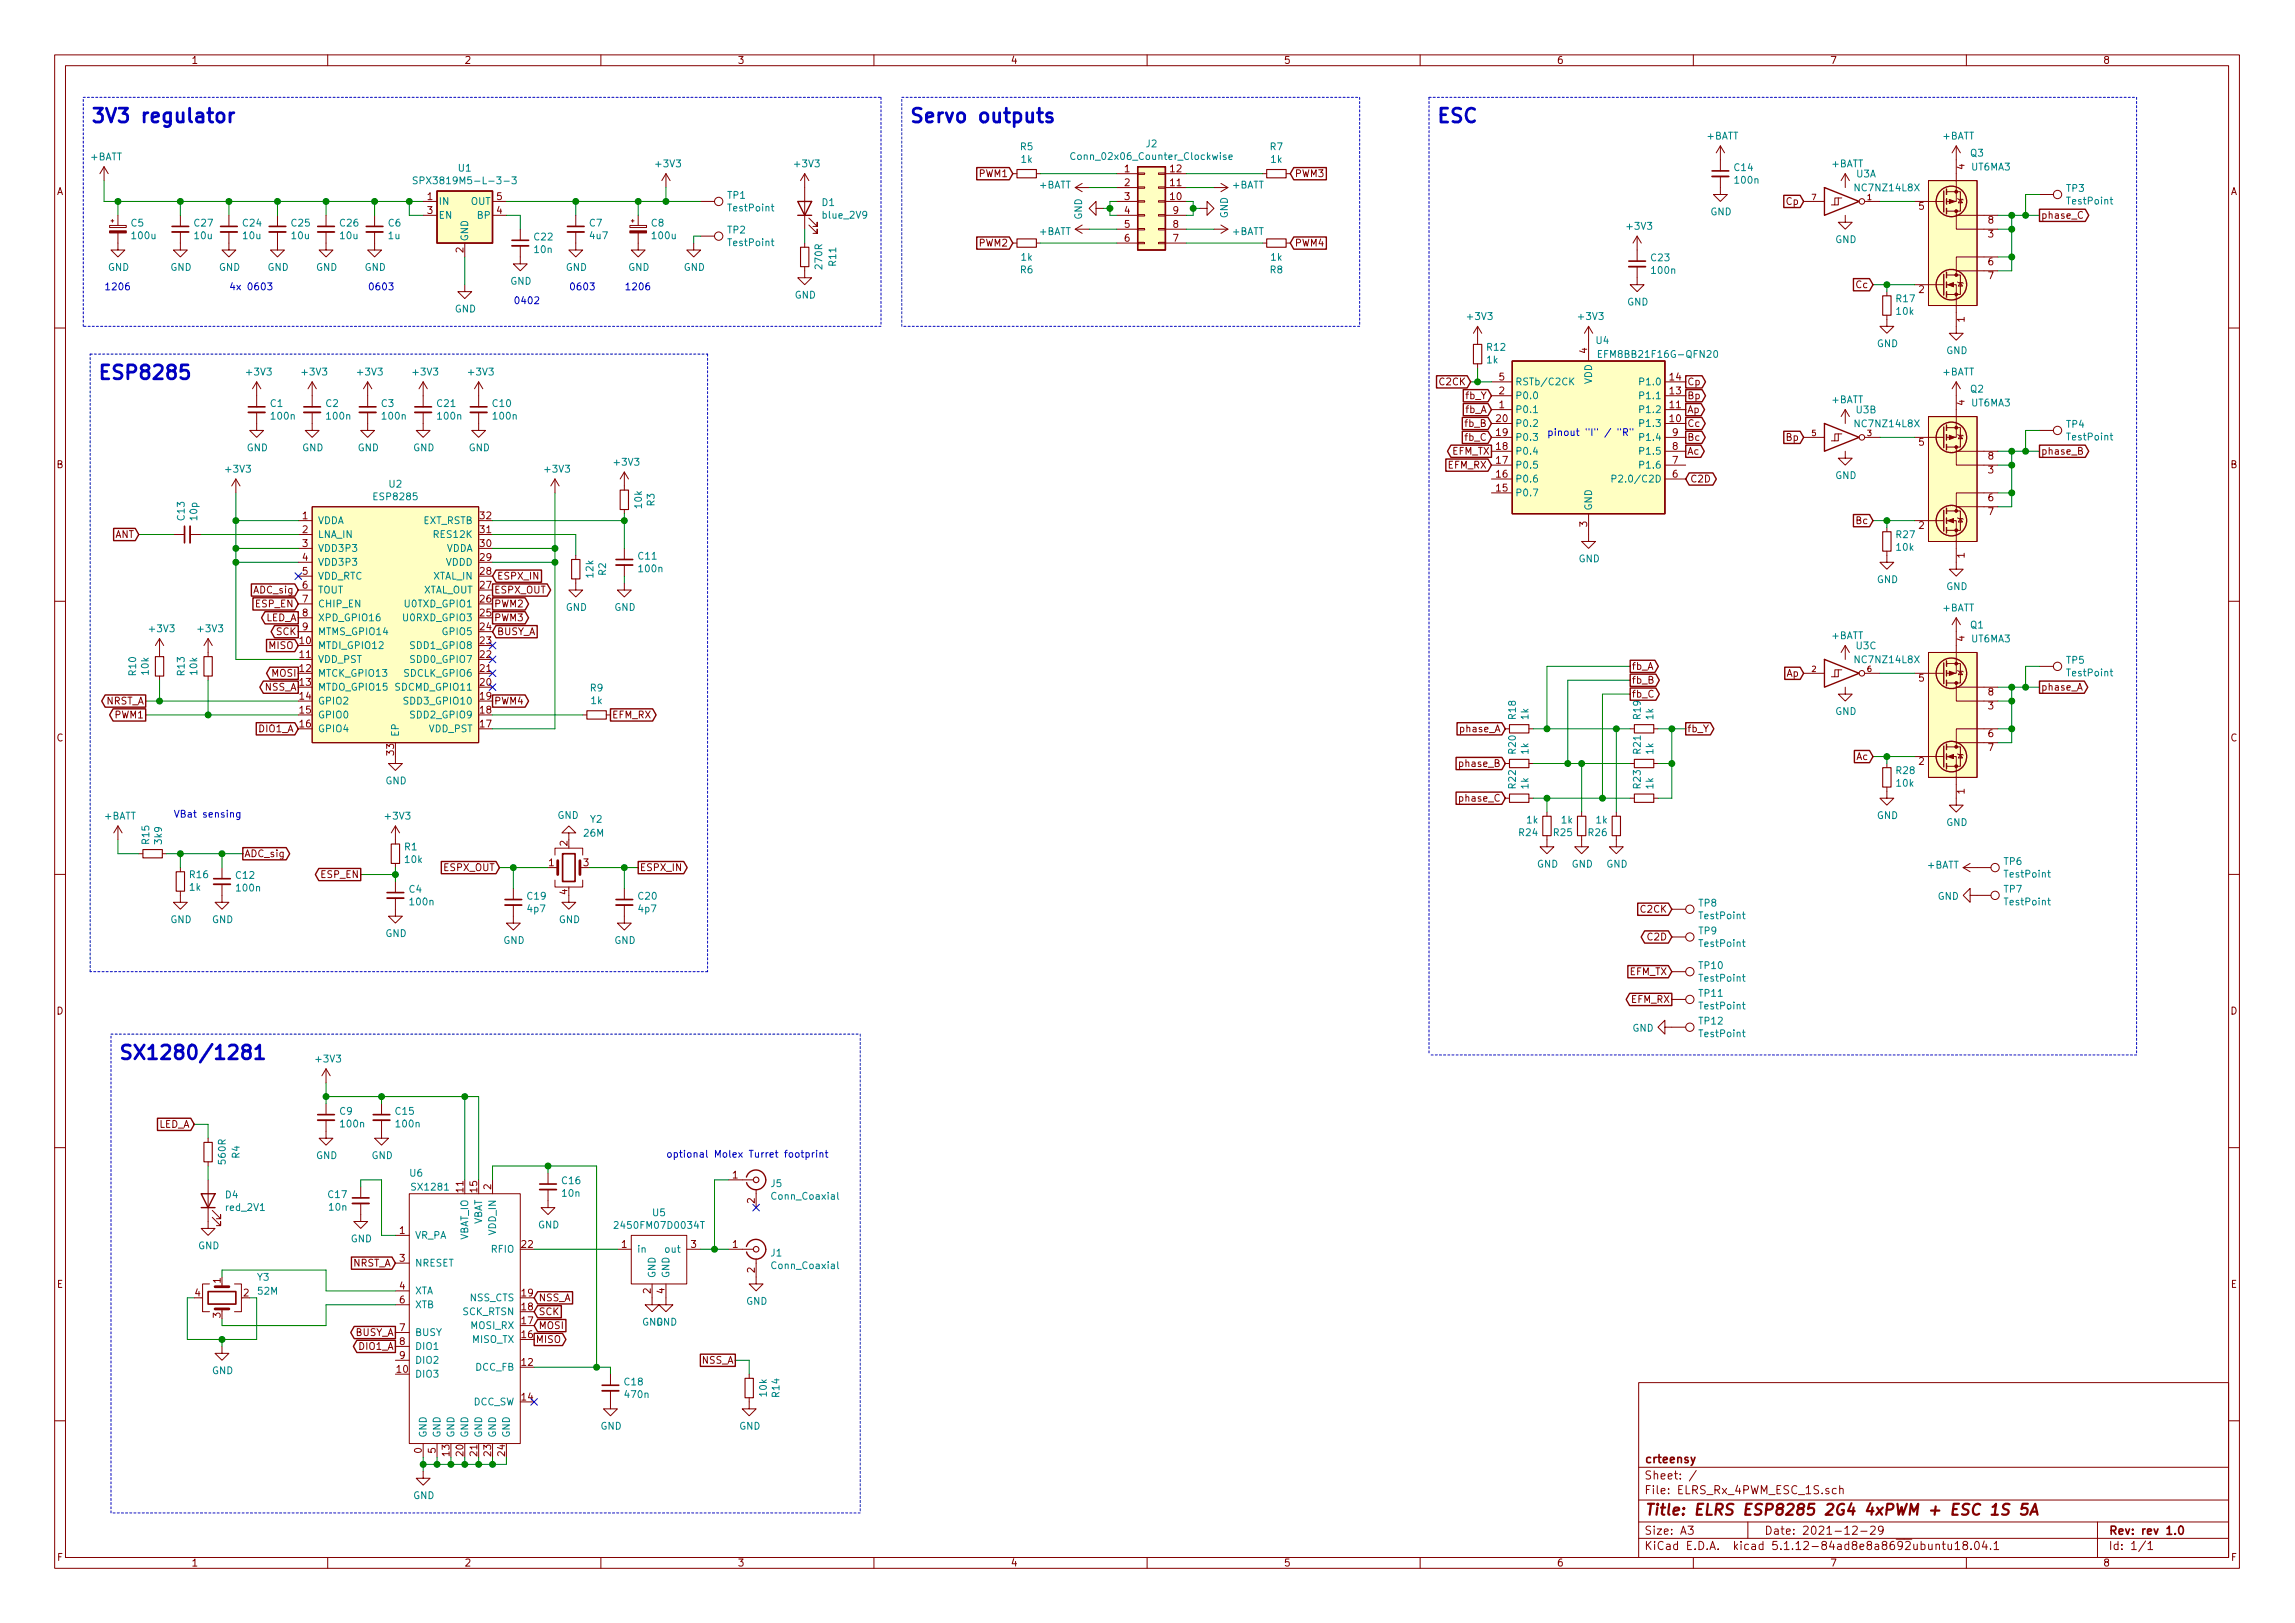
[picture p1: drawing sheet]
<svg xmlns="http://www.w3.org/2000/svg" width="420mm" height="297mm" viewBox="0 0 420 297" stroke-linecap="round" stroke-linejoin="round" font-family="sans-serif">
<defs><g id="words">
<g font-size="3.5" fill="#0000c2">
<text x="16.5" y="22.5">3V3 regulator</text>
<text x="166.4" y="22.5">Servo outputs</text>
<text x="262.9" y="22.5">ESC</text>
<text x="17.8" y="69.5">ESP8285</text>
<text x="21.6" y="193.9">SX1280/1281</text>
</g>
<text font-size="2.8" fill="#840000" x="301" y="277.3">Title: ELRS ESP8285 2G4 4xPWM + ESC 1S 5A</text>
<g font-size="2.1" fill="#840000">
<text x="301" y="267.8">crteensy</text>
<text x="301" y="273.5">File: ELRS_Rx_4PWM_ESC_1S.sch</text>
<text x="301" y="270.8">Sheet: /</text>
<text x="301" y="280.9">Size: A3</text>
<text x="323" y="280.9">Date: 2021-12-29</text>
<text x="386" y="280.9">Rev: rev 1.0</text>
<text x="301" y="283.7">KiCad E.D.A. kicad 5.1.12-84ad8e8a8692ubuntu18.04.1</text>
<text x="386" y="283.7">Id: 1/1</text>
</g>
<g font-size="1.8" fill="#840000">
<text x="35" y="11.7">1</text>
<text x="85" y="11.7">2</text>
<text x="135" y="11.7">3</text>
<text x="185" y="11.7">4</text>
<text x="235" y="11.7">5</text>
<text x="285" y="11.7">6</text>
<text x="335" y="11.7">7</text>
<text x="385" y="11.7">8</text>
<text x="10.4" y="35.7">A</text>
<text x="179.3" y="32.4">PWM1</text>
<text x="205.9" y="31.5">1</text>
<text x="205.9" y="34.1">2</text>
<text x="214.3" y="34.1">11</text>
<text x="214.3" y="31.5">12</text>
<text x="237" y="32.4">PWM3</text>
<text x="359.7" y="31" transform="rotate(-90 359.7 31)">4</text>
<text x="408.4" y="35.7">A</text>
<text x="78.3" y="36.6">1</text>
<text x="78.3" y="39.2">3</text>
<text x="91" y="39.2">4</text>
<text x="91" y="36.6">5</text>
<text x="205.9" y="36.6">3</text>
<text x="205.9" y="39.2">4</text>
<text x="205.9" y="41.7">5</text>
<text x="214.3" y="36.6">10</text>
<text x="214.8" y="41.7">8</text>
<text x="214.8" y="39.2">9</text>
<text x="327.1" y="37.5">Cp</text>
<text x="351.3" y="38.4">5</text>
<text x="364" y="40.9">8</text>
<text x="373.6" y="40">phase_C</text>
<text x="84.8" y="46.2" transform="rotate(-90 84.8 46.2)">2</text>
<text x="179.3" y="45.1">PWM2</text>
<text x="205.9" y="44.2">6</text>
<text x="214.8" y="44.2">7</text>
<text x="237" y="45.1">PWM4</text>
<text x="364" y="43.5">3</text>
<text x="339.9" y="52.7">Cc</text>
<text x="351.3" y="53.6">2</text>
<text x="364" y="48.6">6</text>
<text x="364" y="51.1">7</text>
<text x="359.7" y="58.9" transform="rotate(-90 359.7 58.9)">1</text>
<text x="290.6" y="64.7" transform="rotate(-90 290.6 64.7)">4</text>
<text x="263.6" y="70.5">C2CK</text>
<text x="274.5" y="69.6">5</text>
<text x="305.7" y="69.6">14</text>
<text x="308.9" y="70.5">Cp</text>
<text x="268.3" y="75.6">fb_A</text>
<text x="268.4" y="73.1">fb_Y</text>
<text x="274" y="77.3">20</text>
<text x="274.5" y="74.7">1</text>
<text x="274.5" y="72.2">2</text>
<text x="305.7" y="77.3">10</text>
<text x="305.7" y="74.7">11</text>
<text x="305.7" y="72.2">13</text>
<text x="308.9" y="75.6">Ap</text>
<text x="308.9" y="73.1">Bp</text>
<text x="359.7" y="74.2" transform="rotate(-90 359.7 74.2)">4</text>
<text x="265.8" y="83.2">EFM_TX</text>
<text x="268.3" y="78.1">fb_B</text>
<text x="268.3" y="80.7">fb_C</text>
<text x="274" y="82.3">18</text>
<text x="274" y="79.8">19</text>
<text x="306.2" y="82.3">8</text>
<text x="306.2" y="79.8">9</text>
<text x="308.9" y="83.2">Ac</text>
<text x="308.9" y="80.7">Bc</text>
<text x="308.9" y="78.1">Cc</text>
<text x="327.1" y="80.7">Bp</text>
<text x="351.3" y="81.6">5</text>
<text x="373.6" y="83.2">phase_B</text>
<text x="10.4" y="85.7">B</text>
<text x="265.1" y="85.8">EFM_RX</text>
<text x="274" y="90">15</text>
<text x="274" y="87.4">16</text>
<text x="274" y="84.9">17</text>
<text x="306.2" y="87.4">6</text>
<text x="306.2" y="84.9">7</text>
<text x="309.4" y="88.3">C2D</text>
<text x="364" y="86.7">3</text>
<text x="364" y="84.1">8</text>
<text x="408.4" y="85.7">B</text>
<text x="55.4" y="95">1</text>
<text x="87.9" y="95">32</text>
<text x="339.9" y="95.9">Bc</text>
<text x="364" y="91.7">6</text>
<text x="364" y="94.3">7</text>
<text x="21" y="98.5">ANT</text>
<text x="55.4" y="97.6">2</text>
<text x="55.4" y="100.1">3</text>
<text x="87.9" y="100.1">30</text>
<text x="87.9" y="97.6">31</text>
<text x="290.6" y="96.4" transform="rotate(-90 290.6 96.4)">3</text>
<text x="351.3" y="96.8">2</text>
<text x="55.4" y="102.7">4</text>
<text x="55.4" y="105.2">5</text>
<text x="55.4" y="107.7">6</text>
<text x="87.9" y="107.7">27</text>
<text x="87.9" y="105.2">28</text>
<text x="87.9" y="102.7">29</text>
<text x="91" y="106.1">ESPX_IN</text>
<text x="359.7" y="102.1" transform="rotate(-90 359.7 102.1)">1</text>
<text x="46.5" y="108.6">ADC_sig</text>
<text x="46.8" y="111.2">ESP_EN</text>
<text x="48.6" y="113.7">LED_A</text>
<text x="55.4" y="110.3">7</text>
<text x="55.4" y="112.8">8</text>
<text x="87.9" y="112.8">25</text>
<text x="87.9" y="110.3">26</text>
<text x="90.4" y="108.6">ESPX_OUT</text>
<text x="90.4" y="111.2">PWM2</text>
<text x="90.4" y="113.7">PWM3</text>
<text x="49.3" y="118.8">MISO</text>
<text x="50.6" y="116.2">SCK</text>
<text x="54.9" y="117.9">10</text>
<text x="55.4" y="115.4">9</text>
<text x="87.9" y="117.9">23</text>
<text x="87.9" y="115.4">24</text>
<text x="91" y="116.2">BUSY_A</text>
<text x="359.7" y="117.4" transform="rotate(-90 359.7 117.4)">4</text>
<text x="49.8" y="123.9">MOSI</text>
<text x="54.9" y="120.4">11</text>
<text x="54.9" y="123">12</text>
<text x="54.9" y="125.5">13</text>
<text x="87.9" y="125.5">20</text>
<text x="87.9" y="123">21</text>
<text x="87.9" y="120.4">22</text>
<text x="298.7" y="125.1">fb_B</text>
<text x="298.7" y="122.6">fb_A</text>
<text x="327.1" y="123.9">Ap</text>
<text x="351.3" y="124.8">5</text>
<text x="19.3" y="128.9">NRST_A</text>
<text x="21.1" y="131.5">PWM1</text>
<text x="48.5" y="126.4">NSS_A</text>
<text x="54.9" y="128.1">14</text>
<text x="54.9" y="130.6">15</text>
<text x="87.9" y="130.6">18</text>
<text x="87.9" y="128.1">19</text>
<text x="90.4" y="128.9">PWM4</text>
<text x="112" y="131.5">EFM_RX</text>
<text x="298.7" y="127.7">fb_C</text>
<text x="364" y="129.8">3</text>
<text x="364" y="127.3">8</text>
<text x="373.6" y="126.4">phase_A</text>
<text x="10.4" y="135.7">C</text>
<text x="47.4" y="134">DIO1_A</text>
<text x="54.9" y="133.1">16</text>
<text x="87.9" y="133.1">17</text>
<text x="267.4" y="134">phase_A</text>
<text x="308.9" y="134">fb_Y</text>
<text x="364" y="134.9">6</text>
<text x="364" y="137.5">7</text>
<text x="408.4" y="135.7">C</text>
<text x="72.1" y="138.2" transform="rotate(-90 72.1 138.2)">33</text>
<text x="267.4" y="140.4">phase_B</text>
<text x="339.9" y="139.1">Ac</text>
<text x="351.3" y="140">2</text>
<text x="267.4" y="146.7">phase_C</text>
<text x="359.7" y="145.3" transform="rotate(-90 359.7 145.3)">1</text>
<text x="103.9" y="154.8" transform="rotate(-90 103.9 154.8)">2</text>
<text x="44.7" y="156.9">ADC_sig</text>
<text x="58.8" y="160.7">ESP_EN</text>
<text x="81.2" y="159.4">ESPX_OUT</text>
<text x="100.5" y="158.5">1</text>
<text x="106.8" y="158.5">3</text>
<text x="117.1" y="159.4">ESPX_IN</text>
<text x="103.9" y="163.7" transform="rotate(-90 103.9 163.7)">4</text>
<text x="300.5" y="167">C2CK</text>
<text x="301.8" y="172.1">C2D</text>
<text x="298.3" y="178.5">EFM_TX</text>
<text x="10.4" y="185.7">D</text>
<text x="298.7" y="183.6">EFM_RX</text>
<text x="408.4" y="185.7">D</text>
<text x="29" y="206.4">LED_A</text>
<text x="134.1" y="215.7">1</text>
<text x="84.8" y="218.2" transform="rotate(-90 84.8 218.2)">11</text>
<text x="87.4" y="218.2" transform="rotate(-90 87.4 218.2)">15</text>
<text x="89.9" y="217.7" transform="rotate(-90 89.9 217.7)">2</text>
<text x="138.2" y="220.2" transform="rotate(-90 138.2 220.2)">2</text>
<text x="73.2" y="225.8">1</text>
<text x="64.5" y="231.8">NRST_A</text>
<text x="73.2" y="230.9">3</text>
<text x="95.6" y="228.4">22</text>
<text x="113.8" y="228.4">1</text>
<text x="126.5" y="228.4">3</text>
<text x="134.1" y="228.4">1</text>
<text x="138.2" y="232.9" transform="rotate(-90 138.2 232.9)">2</text>
<text x="10.4" y="235.7">E</text>
<text x="35.7" y="237.3">4</text>
<text x="40.4" y="234.8" transform="rotate(-90 40.4 234.8)">1</text>
<text x="44.6" y="237.3">2</text>
<text x="73.2" y="236">4</text>
<text x="73.2" y="238.5">6</text>
<text x="95.6" y="239.8">18</text>
<text x="95.6" y="237.3">19</text>
<text x="98.6" y="238.2">NSS_A</text>
<text x="119.1" y="236.7" transform="rotate(-90 119.1 236.7)">2</text>
<text x="121.7" y="236.7" transform="rotate(-90 121.7 236.7)">4</text>
<text x="408.4" y="235.7">E</text>
<text x="40.4" y="241.2" transform="rotate(-90 40.4 241.2)">3</text>
<text x="65" y="244.5">BUSY_A</text>
<text x="73.2" y="243.6">7</text>
<text x="95.6" y="244.9">16</text>
<text x="95.6" y="242.4">17</text>
<text x="98" y="245.8">MISO</text>
<text x="98.6" y="243.2">MOSI</text>
<text x="98.6" y="240.7">SCK</text>
<text x="65.7" y="247.1">DIO1_A</text>
<text x="72.7" y="251.2">10</text>
<text x="73.2" y="246.2">8</text>
<text x="73.2" y="248.7">9</text>
<text x="95.6" y="250">12</text>
<text x="128.5" y="249.6">NSS_A</text>
<text x="95.6" y="256.3">14</text>
<text x="77.2" y="265.9" transform="rotate(-90 77.2 265.9)">0</text>
<text x="79.8" y="265.9" transform="rotate(-90 79.8 265.9)">5</text>
<text x="82.3" y="266.4" transform="rotate(-90 82.3 266.4)">13</text>
<text x="84.8" y="266.4" transform="rotate(-90 84.8 266.4)">20</text>
<text x="87.4" y="266.4" transform="rotate(-90 87.4 266.4)">21</text>
<text x="89.9" y="266.4" transform="rotate(-90 89.9 266.4)">23</text>
<text x="92.5" y="266.4" transform="rotate(-90 92.5 266.4)">24</text>
<text x="10.5" y="285.7">F</text>
<text x="35" y="286.7">1</text>
<text x="85" y="286.7">2</text>
<text x="135" y="286.7">3</text>
<text x="185" y="286.7">4</text>
<text x="235" y="286.7">5</text>
<text x="285" y="286.7">6</text>
<text x="335" y="286.7">7</text>
<text x="385" y="286.7">8</text>
<text x="408.5" y="285.7">F</text>
</g>
<g font-size="1.8" fill="#008484">
<text x="16.6" y="29.3">+BATT</text>
<text x="186.8" y="27.5">R5</text>
<text x="187" y="29.8">1k</text>
<text x="196.9" y="29.3">Conn_02x06_Counter_Clockwise</text>
<text x="209.9" y="27">J2</text>
<text x="232.6" y="27.5">R7</text>
<text x="232.7" y="29.8">1k</text>
<text x="312.5" y="25.5">+BATT</text>
<text x="355.7" y="25.5">+BATT</text>
<text x="360.8" y="28.7">Q3</text>
<text x="77.7" y="33.7">SPX3819M5-L-3-3</text>
<text x="84" y="31.4">U1</text>
<text x="120.2" y="30.6">+3V3</text>
<text x="145.6" y="30.6">+3V3</text>
<text x="190.3" y="34.5">+BATT</text>
<text x="225.6" y="34.5">+BATT</text>
<text x="317.6" y="31.3">C14</text>
<text x="317.8" y="33.6">100n</text>
<text x="335.3" y="30.6">+BATT</text>
<text x="339.9" y="32.5">U3A</text>
<text x="339.9" y="35">NC7NZ14L8X</text>
<text x="361" y="31.2">UT6MA3</text>
<text x="378.3" y="35.1">TP3</text>
<text x="24" y="41.5">C5</text>
<text x="35.6" y="41.5">C27</text>
<text x="44.5" y="41.5">C24</text>
<text x="53.4" y="41.5">C25</text>
<text x="62.3" y="41.5">C26</text>
<text x="71.1" y="41.5">C6</text>
<text x="80.3" y="37.5">IN</text>
<text x="80.3" y="40">EN</text>
<text x="86.2" y="37.5">OUT</text>
<text x="87.5" y="40">BP</text>
<text x="107.9" y="41.5">C7</text>
<text x="119.3" y="41.5">C8</text>
<text x="133.2" y="36.4">TP1</text>
<text x="133.5" y="38.7">TestPoint</text>
<text x="150.5" y="37.7">D1</text>
<text x="150.8" y="40">blue_2V9</text>
<text x="198.1" y="40.2" transform="rotate(-90 198.1 40.2)">GND</text>
<text x="224.8" y="40" transform="rotate(-90 224.8 40)">GND</text>
<text x="313.1" y="39.4">GND</text>
<text x="378.6" y="37.4">TestPoint</text>
<text x="24.3" y="43.8">100u</text>
<text x="35.7" y="43.8">10u</text>
<text x="44.6" y="43.8">10u</text>
<text x="53.5" y="43.8">10u</text>
<text x="62.4" y="43.8">10u</text>
<text x="71.1" y="43.8">1u</text>
<text x="85.7" y="44.2" transform="rotate(-90 85.7 44.2)">GND</text>
<text x="97.9" y="44">C22</text>
<text x="97.9" y="46.3">10n</text>
<text x="108.1" y="43.8">4u7</text>
<text x="119.5" y="43.8">100u</text>
<text x="133.2" y="42.7">TP2</text>
<text x="133.5" y="45">TestPoint</text>
<text x="187" y="47.7">1k</text>
<text x="190.3" y="43">+BATT</text>
<text x="225.6" y="43">+BATT</text>
<text x="232.7" y="47.7">1k</text>
<text x="298" y="42">+3V3</text>
<text x="302.3" y="47.8">C23</text>
<text x="336" y="44.5">GND</text>
<text x="19.8" y="49.6">GND</text>
<text x="31.2" y="49.6">GND</text>
<text x="40.1" y="49.6">GND</text>
<text x="49" y="49.6">GND</text>
<text x="57.9" y="49.6">GND</text>
<text x="66.8" y="49.6">GND</text>
<text x="93.4" y="52.1">GND</text>
<text x="103.6" y="49.6">GND</text>
<text x="115" y="49.6">GND</text>
<text x="125.2" y="49.6">GND</text>
<text x="150.5" y="49.1" transform="rotate(-90 150.5 49.1)">270R</text>
<text x="153.1" y="48.6" transform="rotate(-90 153.1 48.6)">R11</text>
<text x="186.8" y="50">R6</text>
<text x="232.6" y="50">R8</text>
<text x="302.5" y="50.1">100n</text>
<text x="83.3" y="57.2">GND</text>
<text x="145.5" y="54.6">GND</text>
<text x="268.8" y="58.6">+3V3</text>
<text x="289.1" y="58.6">+3V3</text>
<text x="297.9" y="55.9">GND</text>
<text x="347.2" y="55.3">R17</text>
<text x="347.3" y="57.6">10k</text>
<text x="272.3" y="64.2">R12</text>
<text x="292.3" y="63">U4</text>
<text x="293.5" y="65.5">EFM8BB21F16G-QFN20</text>
<text x="343.6" y="63.5">GND</text>
<text x="356.3" y="64.8">GND</text>
<text x="45.3" y="68.7">+3V3</text>
<text x="55.4" y="68.7">+3V3</text>
<text x="65.6" y="68.7">+3V3</text>
<text x="75.8" y="68.7">+3V3</text>
<text x="85.9" y="68.7">+3V3</text>
<text x="272.2" y="66.5">1k</text>
<text x="277.4" y="70.5">RSTb/C2CK</text>
<text x="291.5" y="70.3" transform="rotate(-90 291.5 70.3)">VDD</text>
<text x="300.7" y="70.5">P1.0</text>
<text x="355.7" y="68.7">+BATT</text>
<text x="360.8" y="71.8">Q2</text>
<text x="49.5" y="74.5">C1</text>
<text x="49.8" y="76.8">100n</text>
<text x="59.7" y="74.5">C2</text>
<text x="59.9" y="76.8">100n</text>
<text x="69.8" y="74.5">C3</text>
<text x="70.1" y="76.8">100n</text>
<text x="80.1" y="74.5">C21</text>
<text x="80.3" y="76.8">100n</text>
<text x="90.2" y="74.5">C10</text>
<text x="90.4" y="76.8">100n</text>
<text x="277.4" y="75.6">P0.1</text>
<text x="277.4" y="73.1">P0.0</text>
<text x="300.7" y="75.6">P1.2</text>
<text x="300.7" y="73.1">P1.1</text>
<text x="335.3" y="73.8">+BATT</text>
<text x="339.9" y="75.7">U3B</text>
<text x="361" y="74.4">UT6MA3</text>
<text x="45.2" y="82.6">GND</text>
<text x="55.3" y="82.6">GND</text>
<text x="65.5" y="82.6">GND</text>
<text x="75.6" y="82.6">GND</text>
<text x="85.8" y="82.6">GND</text>
<text x="277.4" y="83.2">P0.4</text>
<text x="277.4" y="80.7">P0.3</text>
<text x="277.4" y="78.1">P0.2</text>
<text x="300.7" y="78.1">P1.3</text>
<text x="300.7" y="83.2">P1.5</text>
<text x="300.7" y="80.7">P1.4</text>
<text x="339.9" y="78.2">NC7NZ14L8X</text>
<text x="378.3" y="78.3">TP4</text>
<text x="378.6" y="80.6">TestPoint</text>
<text x="41.5" y="86.5">+3V3</text>
<text x="71.3" y="89.2">U2</text>
<text x="99.9" y="86.5">+3V3</text>
<text x="112.6" y="85.2">+3V3</text>
<text x="277.4" y="88.3">P0.6</text>
<text x="277.4" y="85.8">P0.5</text>
<text x="296.6" y="88.3">P2.0/C2D</text>
<text x="300.7" y="85.8">P1.6</text>
<text x="336" y="87.7">GND</text>
<text x="33.8" y="95.2" transform="rotate(-90 33.8 95.2)">C13</text>
<text x="36.1" y="95.2" transform="rotate(-90 36.1 95.2)">10p</text>
<text x="58.2" y="95.9">VDDA</text>
<text x="68.7" y="91.6">ESP8285</text>
<text x="77.4" y="95.9">EXT_RSTB</text>
<text x="117.5" y="92.9" transform="rotate(-90 117.5 92.9)">10k</text>
<text x="119.8" y="92.6" transform="rotate(-90 119.8 92.6)">R3</text>
<text x="277.4" y="90.8">P0.7</text>
<text x="291.5" y="93.5" transform="rotate(-90 291.5 93.5)">GND</text>
<text x="58.2" y="98.5">LNA_IN</text>
<text x="58.2" y="101">VDD3P3</text>
<text x="79.7" y="98.5">RES12K</text>
<text x="81.6" y="101">VDDA</text>
<text x="347.2" y="98.5">R27</text>
<text x="347.3" y="100.8">10k</text>
<text x="58.2" y="103.5">VDD3P3</text>
<text x="58.2" y="106.1">VDD_RTC</text>
<text x="79.2" y="106.1">XTAL_IN</text>
<text x="81.6" y="103.5">VDDD</text>
<text x="108.6" y="105.6" transform="rotate(-90 108.6 105.6)">12k</text>
<text x="110.9" y="105.3" transform="rotate(-90 110.9 105.3)">R2</text>
<text x="116.9" y="102.4">C11</text>
<text x="117.1" y="104.7">100n</text>
<text x="289" y="102.9">GND</text>
<text x="343.6" y="106.7">GND</text>
<text x="356.3" y="108">GND</text>
<text x="58.2" y="108.6">TOUT</text>
<text x="58.2" y="111.2">CHIP_EN</text>
<text x="58.2" y="113.7">XPD_GPIO16</text>
<text x="74.2" y="113.7">U0RXD_GPIO3</text>
<text x="74.4" y="111.2">U0TXD_GPIO1</text>
<text x="77.3" y="108.6">XTAL_OUT</text>
<text x="103.6" y="111.8">GND</text>
<text x="112.5" y="111.8">GND</text>
<text x="355.7" y="111.9">+BATT</text>
<text x="27.5" y="115.7">+3V3</text>
<text x="36.4" y="115.7">+3V3</text>
<text x="58.2" y="118.8">MTDI_GPIO12</text>
<text x="58.2" y="116.2">MTMS_GPIO14</text>
<text x="75.5" y="118.8">SDD1_GPIO8</text>
<text x="81.2" y="116.2">GPIO5</text>
<text x="335.3" y="117">+BATT</text>
<text x="339.9" y="118.8">U3C</text>
<text x="360.8" y="115">Q1</text>
<text x="361" y="117.6">UT6MA3</text>
<text x="24.9" y="123.6" transform="rotate(-90 24.9 123.6)">R10</text>
<text x="27.2" y="123.4" transform="rotate(-90 27.2 123.4)">10k</text>
<text x="33.8" y="123.6" transform="rotate(-90 33.8 123.6)">R13</text>
<text x="36.1" y="123.4" transform="rotate(-90 36.1 123.4)">10k</text>
<text x="58.2" y="121.3">VDD_PST</text>
<text x="58.2" y="123.9">MTCK_GPIO13</text>
<text x="74.1" y="123.9">SDCLK_GPIO6</text>
<text x="75.5" y="121.3">SDD0_GPIO7</text>
<text x="339.9" y="121.4">NC7NZ14L8X</text>
<text x="378.3" y="121.5">TP5</text>
<text x="378.6" y="123.8">TestPoint</text>
<text x="58.2" y="126.4">MTDO_GPIO15</text>
<text x="58.2" y="128.9">GPIO2</text>
<text x="58.2" y="131.5">GPIO0</text>
<text x="72.7" y="126.4">SDCMD_GPIO11</text>
<text x="74.5" y="128.9">SDD3_GPIO10</text>
<text x="75.5" y="131.5">SDD2_GPIO9</text>
<text x="108.1" y="126.6">R9</text>
<text x="108.3" y="128.9">1k</text>
<text x="277.5" y="131.6" transform="rotate(-90 277.5 131.6)">R18</text>
<text x="279.8" y="131.7" transform="rotate(-90 279.8 131.7)">1k</text>
<text x="300.4" y="131.6" transform="rotate(-90 300.4 131.6)">R19</text>
<text x="302.7" y="131.7" transform="rotate(-90 302.7 131.7)">1k</text>
<text x="336" y="130.8">GND</text>
<text x="58.2" y="134">GPIO4</text>
<text x="73" y="134.9" transform="rotate(-90 73 134.9)">EP</text>
<text x="78.5" y="134">VDD_PST</text>
<text x="277.5" y="137.9" transform="rotate(-90 277.5 137.9)">R20</text>
<text x="300.4" y="137.9" transform="rotate(-90 300.4 137.9)">R21</text>
<text x="70.6" y="143.5">GND</text>
<text x="279.8" y="138" transform="rotate(-90 279.8 138)">1k</text>
<text x="302.7" y="138" transform="rotate(-90 302.7 138)">1k</text>
<text x="347.2" y="141.7">R28</text>
<text x="347.3" y="144">10k</text>
<text x="19.1" y="150">+BATT</text>
<text x="70.7" y="150">+3V3</text>
<text x="102.1" y="149.9">GND</text>
<text x="277.5" y="144.3" transform="rotate(-90 277.5 144.3)">R22</text>
<text x="279.8" y="144.4" transform="rotate(-90 279.8 144.4)">1k</text>
<text x="300.4" y="144.3" transform="rotate(-90 300.4 144.3)">R23</text>
<text x="302.7" y="144.4" transform="rotate(-90 302.7 144.4)">1k</text>
<text x="343.6" y="149.9">GND</text>
<text x="27.3" y="154.4" transform="rotate(-90 27.3 154.4)">R15</text>
<text x="29.6" y="154.4" transform="rotate(-90 29.6 154.4)">3k9</text>
<text x="74.1" y="155.6">R1</text>
<text x="107" y="153.1">26M</text>
<text x="108.1" y="150.6">Y2</text>
<text x="278.2" y="153">R24</text>
<text x="279.6" y="150.7">1k</text>
<text x="284.5" y="153">R25</text>
<text x="285.9" y="150.7">1k</text>
<text x="290.9" y="153">R26</text>
<text x="292.3" y="150.7">1k</text>
<text x="356.3" y="151.2">GND</text>
<text x="34.8" y="160.7">R16</text>
<text x="43.3" y="160.8">C12</text>
<text x="74.2" y="157.9">10k</text>
<text x="281.4" y="158.8">GND</text>
<text x="287.7" y="158.8">GND</text>
<text x="294.1" y="158.8">GND</text>
<text x="352.8" y="159">+BATT</text>
<text x="366.9" y="158.3">TP6</text>
<text x="367.1" y="160.6">TestPoint</text>
<text x="34.7" y="163">1k</text>
<text x="43.4" y="163.2">100n</text>
<text x="74.9" y="163.4">C4</text>
<text x="75.2" y="165.7">100n</text>
<text x="96.6" y="164.7">C19</text>
<text x="96.6" y="167">4p7</text>
<text x="116.9" y="164.7">C20</text>
<text x="117" y="167">4p7</text>
<text x="311" y="165.9">TP8</text>
<text x="354.7" y="164.7">GND</text>
<text x="366.9" y="163.4">TP7</text>
<text x="367.1" y="165.7">TestPoint</text>
<text x="31.2" y="168.9">GND</text>
<text x="38.8" y="168.9">GND</text>
<text x="70.6" y="171.5">GND</text>
<text x="92.2" y="172.8">GND</text>
<text x="102.3" y="168.9">GND</text>
<text x="112.5" y="172.8">GND</text>
<text x="311" y="171">TP9</text>
<text x="311.3" y="173.3">TestPoint</text>
<text x="311.3" y="168.2">TestPoint</text>
<text x="311.1" y="177.4">TP10</text>
<text x="311.3" y="179.7">TestPoint</text>
<text x="311.1" y="182.4">TP11</text>
<text x="311.3" y="184.7">TestPoint</text>
<text x="298.9" y="188.8">GND</text>
<text x="311.1" y="187.5">TP12</text>
<text x="311.3" y="189.8">TestPoint</text>
<text x="58" y="194.4">+3V3</text>
<text x="62.2" y="204">C9</text>
<text x="62.5" y="206.3">100n</text>
<text x="72.5" y="204">C15</text>
<text x="72.6" y="206.3">100n</text>
<text x="41.3" y="212.9" transform="rotate(-90 41.3 212.9)">560R</text>
<text x="43.9" y="212" transform="rotate(-90 43.9 212)">R4</text>
<text x="57.9" y="212.1">GND</text>
<text x="68" y="212.1">GND</text>
<text x="75.1" y="215.4">U6</text>
<text x="41.3" y="219.3">D4</text>
<text x="41.5" y="221.6">red_2V1</text>
<text x="60.1" y="219.3">C17</text>
<text x="60.3" y="221.6">10n</text>
<text x="75.6" y="217.9">SX1281</text>
<text x="102.9" y="216.7">C16</text>
<text x="103" y="219">10n</text>
<text x="141.2" y="217.3">J5</text>
<text x="141.5" y="219.6">Conn_Coaxial</text>
<text x="64.2" y="227.4">GND</text>
<text x="75.9" y="226.7">VR_PA</text>
<text x="85.7" y="227.2" transform="rotate(-90 85.7 227.2)">VBAT_IO</text>
<text x="88.3" y="224.3" transform="rotate(-90 88.3 224.3)">VBAT</text>
<text x="90.8" y="226" transform="rotate(-90 90.8 226)">VDD_IN</text>
<text x="98.5" y="224.8">GND</text>
<text x="113.3" y="224.9">2450FM07D0034T</text>
<text x="119.5" y="222.6">U5</text>
<text x="36.3" y="228.6">GND</text>
<text x="75.9" y="231.8">NRESET</text>
<text x="90" y="229.3">RFIO</text>
<text x="116.6" y="229.3">in</text>
<text x="120" y="234" transform="rotate(-90 120 234)">GND</text>
<text x="122" y="229.3">out</text>
<text x="122.6" y="234" transform="rotate(-90 122.6 234)">GND</text>
<text x="141.2" y="230">J1</text>
<text x="141.5" y="232.3">Conn_Coaxial</text>
<text x="47.1" y="234.4">Y3</text>
<text x="47.3" y="236.9">52M</text>
<text x="75.9" y="236.9">XTA</text>
<text x="75.9" y="239.4">XTB</text>
<text x="86.1" y="238.2">NSS_CTS</text>
<text x="136.6" y="238.8">GND</text>
<text x="75.9" y="244.5">BUSY</text>
<text x="84.7" y="240.7">SCK_RTSN</text>
<text x="86.3" y="243.2">MOSI_RX</text>
<text x="86.5" y="245.8">MISO_TX</text>
<text x="117.6" y="242.6">GND</text>
<text x="120.1" y="242.6">GND</text>
<text x="38.8" y="251.5">GND</text>
<text x="75.9" y="247.1">DIO1</text>
<text x="75.9" y="249.6">DIO2</text>
<text x="87.1" y="250.9">DCC_FB</text>
<text x="75.9" y="252.1">DIO3</text>
<text x="86.6" y="257.2">DCC_SW</text>
<text x="114.4" y="253.6">C18</text>
<text x="114.6" y="255.9">470n</text>
<text x="140.4" y="255.5" transform="rotate(-90 140.4 255.5)">10k</text>
<text x="142.7" y="255.7" transform="rotate(-90 142.7 255.7)">R14</text>
<text x="78.1" y="263.2" transform="rotate(-90 78.1 263.2)">GND</text>
<text x="80.6" y="263.2" transform="rotate(-90 80.6 263.2)">GND</text>
<text x="83.2" y="263.2" transform="rotate(-90 83.2 263.2)">GND</text>
<text x="85.7" y="263.2" transform="rotate(-90 85.7 263.2)">GND</text>
<text x="88.3" y="263.2" transform="rotate(-90 88.3 263.2)">GND</text>
<text x="90.8" y="263.2" transform="rotate(-90 90.8 263.2)">GND</text>
<text x="93.3" y="263.2" transform="rotate(-90 93.3 263.2)">GND</text>
<text x="109.9" y="261.7">GND</text>
<text x="135.3" y="261.7">GND</text>
<text x="75.6" y="274.4">GND</text>
</g>
<g font-size="1.8" fill="#0000c2">
<text x="19" y="53.1">1206</text>
<text x="41.9" y="53.1">4x 0603</text>
<text x="67.3" y="53.1">0603</text>
<text x="104.1" y="53.1">0603</text>
<text x="114.3" y="53.1">1206</text>
<text x="94" y="55.7">0402</text>
<text x="283.2" y="79.8">pinout &quot;I&quot; / &quot;R&quot;</text>
<text x="31.7" y="149.6">VBat sensing</text>
<text x="121.9" y="211.9">optional Molex Turret footprint</text>
</g>
<g font-size="1.4" fill="#840000">
<text x="331.7" y="36.6">7</text>
<text x="341.9" y="36.6">1</text>
<text x="331.7" y="79.8">5</text>
<text x="341.9" y="79.8">3</text>
<text x="331.7" y="123">2</text>
<text x="341.9" y="123">6</text>
</g>
</g></defs>
<g fill="none" stroke="#840000" stroke-width=".18">
<path d="M10 10h400v277h-400zM12 12h396v273.1h-396zM60 10v2M110 10v2M160 10v2M210 10v2M260 10v2M310 10v2M360 10v2M19 30.5l-.7 1.3M19 30.5v2.6M19 30.5l.8 1.3"/>
<path d="M21.6 39.4v1.9M33 39.4v2M41.9 39.4v2M50.8 39.4v2M59.7 39.4v2M68.6 39.4v2M77.5 36.9h2.5M77.5 39.4h2.5M90.2 36.9h2.5M90.2 39.4h2.5M105.4 39.4v2M116.8 39.4v1.9"/>
<path d="M121.9 31.8l-.7 1.3M121.9 31.8v2.5M121.9 31.8l.8 1.3M128.3 36.9h2.5M147.3 31.8v10.1M147.3 31.8l-.7 1.3M147.3 31.8l.8 1.3M148.1 39.9l1.5 1.5v-.7v.7h-.8M185.4 31.8h.8M189.7 31.8h.8M196.8 34.3h2.6M196.8 34.3l1.3 .8"/>
<path d="M198.1 33.6l-1.3 .7M200.7 38.1v-1.2l-1.3 1.2 1.3 1.3v-1.3h1.2M204.5 36.9h3.8M204.5 39.4h3.8M204.5 34.3h3.8M204.5 31.8h3.8M208.3 39.3h1.2v.2h-1.2zM208.3 34.2h1.2v.3h-1.2zM208.3 31.7h1.2v.2h-1.2zM208.3 36.7h1.2v.3h-1.2zM212.1 39.3h1.3v.2h-1.3zM212.1 34.2h1.3v.3h-1.3z"/>
<path d="M212.1 31.7h1.3v.2h-1.3zM212.1 36.7h1.3v.3h-1.3zM213.4 36.9h3.8M213.4 39.4h3.8M213.4 34.3h3.8M213.4 31.8h3.8M219.7 38.1h1.3v-1.2l1.2 1.2-1.2 1.3v-1.3M222.2 34.3h2.6M223.5 33.6l1.3 .7M224.8 34.3l-1.3 .8M231.1 31.8h.8M235.5 31.8h.7"/>
<path d="M315 32.3v3.3h1.2l-1.2 1.3-1.3-1.3h1.3M315 26.7l-.8 1.3M315 26.7v4.6M315 26.7l.7 1.3M330.2 36.9h3.8M336.5 36.2v1.3h-.6M337.2 36.2h-1.3v1.3h-.6M337.8 39.4v1.3h1.3l-1.3 1.2-1.3-1.2h1.3M337.8 31.8v2.5M337.8 31.8l-.7 1.3M337.8 31.8l.8 1.3M341.4 36.9h2.8"/>
<path d="M350.5 36.9h5.4M353.1 33.1h8.8v22.8h-8.8zM356.4 35.1h2.5v3.5h-2.5M358.1 39.4v2.5h7.7M358.1 26.7v10.2h-1.7M358.1 38.6v.8h7.7M358.1 26.7l-.7 1.3M358.1 26.7l.8 1.3M358.4 36.4l.1 .1h.8l.1 .1M358.9 36.5l.4 .6h-.8zM373.4 35.6h2.5M20.1 41.3h3v.3h-3z"/>
<path d="M20.3 40.4h.5M20.6 40.2v.5M21.6 42.6v3.2h1.3l-1.3 1.2-1.3-1.2h1.3M33 42.5v3.3h1.3l-1.3 1.2-1.3-1.2h1.3M41.9 42.5v3.3h1.3l-1.3 1.2-1.3-1.2h1.3M50.8 42.5v3.3h1.3l-1.3 1.2-1.3-1.2h1.3M59.7 42.5v3.3h1.3l-1.3 1.2-1.3-1.2h1.3M68.6 42.5v3.3h1.2l-1.2 1.2-1.3-1.2h1.3M85.1 52.1v1.3h1.3l-1.3 1.2-1.3-1.2h1.3M85.1 44.5v2.5M95.2 45v3.3h1.3l-1.3 1.3-1.2-1.3h1.2M95.2 41.9v2.1"/>
<path d="M105.4 42.5v3.3h1.3l-1.3 1.2-1.3-1.2h1.3M115.3 41.3h3.1v.3h-3.1zM115.6 40.4h.5M115.8 40.2v.5M116.8 42.6v3.2h1.3l-1.3 1.2-1.2-1.2h1.2M127 44.5v1.3h1.3l-1.3 1.2-1.3-1.2h1.3M128.3 43.2h2.5M147.3 48.8v2h1.3l-1.3 1.3-1.3-1.3h1.3M147.3 44.5v.7M148.1 41.2l1.5 1.5v-.8v.8h-.8M185.4 44.5h.8M189.7 44.5h.8"/>
<path d="M196.8 41.9h2.6M196.8 41.9l1.3 .8M198.1 41.2l-1.3 .7M204.5 41.9h3.8M204.5 44.5h3.8M208.3 41.8h1.2v.3h-1.2zM208.3 44.4h1.2v.2h-1.2zM212.1 41.8h1.3v.3h-1.3zM212.1 44.4h1.3v.2h-1.3zM213.4 41.9h3.8M213.4 44.5h3.8M222.2 41.9h2.6"/>
<path d="M223.5 41.2l1.3 .7M224.8 41.9l-1.3 .8M231.1 44.5h.8M235.5 44.5h.7M270.5 59.7l-.8 1.3M270.5 59.7v3.3M270.5 59.7l.8 1.3M290.8 59.7v6.4M290.8 59.7l-.7 1.3M290.8 59.7l.8 1.3M299.7 48.8v3.3h1.3l-1.3 1.3-1.3-1.3h1.3M299.7 43.2l-.7 1.3"/>
<path d="M299.7 43.2v4.6M299.7 43.2l.8 1.3M345.4 57.7v2h1.3l-1.3 1.3-1.2-1.3h1.2M345.4 53.4v.7M350.5 52.1h5.4M356.4 52.1h1.7v8.9h1.3l-1.3 1.3-1.2-1.3h1.2M356.4 50.3h2.5v3.6h-2.5M358.4 51.6l.1 .1h.8l.1 .2M358.9 51.7l.4 .7h-.8zM365.8 47h-7.7v2.6M365.8 49.6h-7.7v.7M10 60h2"/>
<path d="M47 75.5v3.3h1.3l-1.3 1.2-1.3-1.2h1.3M47 69.9l-.8 1.3M47 69.9v4.6M47 69.9l.8 1.3M57.1 75.5v3.3h1.3l-1.3 1.2-1.2-1.2h1.2M57.1 69.9v4.6M57.1 69.9l-.7 1.3M57.1 69.9l.8 1.3M67.3 75.5v3.3h1.3l-1.3 1.2-1.3-1.2h1.3M67.3 69.9v4.6M67.3 69.9l-.8 1.3M67.3 69.9l.8 1.3"/>
<path d="M77.5 75.5v3.3h1.2l-1.2 1.2-1.3-1.2h1.3M77.5 69.9v4.6M77.5 69.9l-.8 1.3M77.5 69.9l.7 1.3M87.6 75.5v3.3h1.3l-1.3 1.2-1.2-1.2h1.2M87.6 69.9v4.6M87.6 69.9l-.7 1.3M87.6 69.9l.8 1.3M270.5 66.6v.7M273 75h3.9M273 77.5h3.9M273 72.4h3.9"/>
<path d="M273 69.9h3.9M304.8 75h3.8M304.8 77.5h3.8M304.8 72.4h3.8M304.8 69.9h3.8M336.5 79.4v1.3h-.6M337.2 79.4h-1.3v1.3h-.6M337.8 75v2.5M337.8 75l-.7 1.2M337.8 75l.8 1.2M353.1 76.2h8.8v22.9h-8.8zM356.4 78.3h2.5v3.5h-2.5"/>
<path d="M358.1 69.9v10.1h-1.7M358.1 69.9l-.7 1.3M358.1 69.9l.8 1.3M358.4 79.5l.1 .2h.8l.1 .1M358.9 79.7l.4 .6h-.8zM373.4 78.8h2.5M408 60h2M31.7 97.8h2.1M34.8 97.8h2M43.2 87.7l-.8 1.2M43.2 87.7v2.5M43.2 87.7l.7 1.2"/>
<path d="M54.6 95.3h2.5M54.6 97.8h2.5M57.1 92.7h30.5v43.2h-30.5zM101.6 87.7l-.8 1.2M101.6 87.7v2.5M101.6 87.7l.8 1.2M114.3 86.4v3.3M114.3 93.3v.7M114.3 86.4l-.8 1.3M114.3 86.4l.8 1.3M273 80h3.9M273 85.1h3.9"/>
<path d="M273 90.2h3.9M273 82.6h3.9M273 87.7h3.9M290.8 94v5.1h1.3l-1.3 1.3-1.2-1.3h1.2M304.8 80h3.8M304.8 85.1h3.8M304.8 82.6h3.8M304.8 87.7h3.8M330.2 80h3.8M337.8 82.6v1.3h1.3l-1.3 1.2-1.3-1.2h1.3M341.4 80h2.8M345.4 96.6v.7"/>
<path d="M350.5 95.3h5.4M350.5 80h5.4M356.4 95.3h1.7v8.9h1.3l-1.3 1.2-1.2-1.2h1.2M356.4 93.5h2.5v3.6h-2.5M358.1 82.6v2.5h7.7M358.1 81.8v.8h7.7M358.4 94.8l.1 .1h.8l.1 .1M358.9 94.9l.4 .6h-.8zM365.8 90.2h-7.7v2.5M365.8 92.7h-7.7v.8M380.5 82.5l.6-.1 .1-.2-.1-.2-.6-.1v1.2h.5l.2-.1 .1-.3-.4-.2M10 110h2"/>
<path d="M29.2 116.9v3.3M29.2 116.9l-.8 1.2M29.2 116.9l.8 1.2M38.1 116.9v3.3M38.1 116.9l-.8 1.2M38.1 116.9l.8 1.2M54.6 100.4h2.5M54.6 102.9h2.5M54.6 105.4h2.5M54.6 108h2.5M54.6 110.5h2.5M54.6 113.1h2.5"/>
<path d="M54.6 115.6h2.5M105.4 106v2h1.3l-1.3 1.3-1.3-1.3h1.3M105.4 101.6v.8M114.3 106.7v1.3h1.3l-1.3 1.3-1.3-1.3h1.3M114.3 100.4v2M114.3 103.4v2M337.8 118.1l-.7 1.3M337.8 118.1v2.6M337.8 118.1l.8 1.3M345.4 100.9v2h1.3l-1.3 1.3-1.2-1.3h1.2M353.1 119.4h8.8v22.9h-8.8zM358.1 113.1v10.1h-1.7"/>
<path d="M358.1 113.1l-.7 1.2M358.1 113.1l.8 1.2M408 110h2M29.2 123.7v.8M38.1 123.7v.8M72.4 138.5v1.2h1.3l-1.3 1.3-1.3-1.3h1.3M106.7 130.8h.7M111 130.8h.8M275.6 139.7h.8M275.6 133.4h.8M279.9 139.7h.8M279.9 133.4h.8"/>
<path d="M298.4 139.7h.8M298.4 133.4h.8M302.8 139.7h.7M302.8 133.4h.7M330.2 123.2h3.8M336.5 122.6v1.3h-.6M337.2 122.6h-1.3v1.3h-.6M337.8 125.8v1.2h1.3l-1.3 1.3-1.3-1.3h1.3M341.4 123.2h2.8M345.4 139.7v.8M350.5 138.5h5.4M350.5 123.2h5.4"/>
<path d="M356.4 138.5h1.7v8.9h1.3l-1.3 1.2-1.2-1.2h1.2M356.4 136.7h2.5v3.5h-2.5M356.4 121.4h2.5v3.6h-2.5M358.1 125.8v2.5h7.7M358.1 125v.8h7.7M358.4 138l.1 .1h.8l.1 .1M358.4 122.7l.1 .1h.8l.1 .2M358.9 138.1l.4 .6h-.8zM358.9 122.8l.4 .7h-.8zM365.8 133.4h-7.7v2.5M365.8 135.9h-7.7v.8M373.4 122h2.5"/>
<path d="M21.6 151.2v2.5M21.6 151.2l-.8 1.2M21.6 151.2l.8 1.2M25.4 156.2h.8M29.7 156.2h.8M33 158.8v.7M40.6 158.8v2M72.4 151.2l-.8 1.2M72.4 151.2v3.3M72.4 158v.8M72.4 151.2l.8 1.2M101.6 156.5v-1.3h5.1v1.3"/>
<path d="M101.6 158.8h.5M104.1 152.4h1.3l-1.3-1.2-1.2 1.2h1.2v1.3M106.2 158.8h.5M275.6 146.1h.8M279.9 146.1h.8M283.2 152.9v2.1h1.3l-1.3 1.2-1.3-1.2h1.3M283.2 148.6v.8M289.6 152.9v2.1h1.2l-1.2 1.2-1.3-1.2h1.3M289.6 148.6v.8M295.9 152.9v2.1h1.3l-1.3 1.2-1.3-1.2h1.3M295.9 148.6v.8M298.4 146.1h.8"/>
<path d="M302.8 146.1h.7M345.4 144.1v2h1.3l-1.3 1.3-1.2-1.3h1.2M359.4 158.8h5.1M359.4 158.8l1.3 .7M360.7 158l-1.3 .8M10 160h2M33 163.1v2h1.3l-1.3 1.3-1.3-1.3h1.3M40.6 161.8v3.3h1.3l-1.3 1.3-1.2-1.3h1.2M72.4 164.4v3.3h1.3l-1.3 1.2-1.3-1.2h1.3M72.4 161.3v2.1M94 165.6v3.3h1.2l-1.2 1.3-1.3-1.3h1.3M94 162.6v2"/>
<path d="M101.6 161.1v1.2h5.1v-1.2M104.1 163.9v1.2h1.3l-1.3 1.3-1.2-1.3h1.2M114.3 165.6v3.3h1.3l-1.3 1.3-1.3-1.3h1.3M114.3 162.6v2M306.1 171.5h2.5M306.1 166.4h2.5M306.1 177.8h2.5M360.7 163.9v-1.3l-1.3 1.3 1.3 1.2v-1.2h3.8M408 160h2M59.7 195.6l-.8 1.3M59.7 195.6v2.6M59.7 195.6l.8 1.3"/>
<path d="M304.8 188v-1.3l-1.3 1.3 1.3 1.3v-1.3h3.8M306.1 182.9h2.5M10 210h2M38.1 215.9v8.9h1.3l-1.3 1.3-1.3-1.3h1.3M38.1 208.3v.8M38.1 212.6v.8M59.7 205v3.3h1.3l-1.3 1.3-1.3-1.3h1.3M59.7 202v2M66 217.2v2M69.8 205v3.3h1.3l-1.3 1.3-1.2-1.3h1.2M69.8 202v2M74.9 218.5h20.3v45.7h-20.3z"/>
<path d="M90.2 215.9v2.6M100.3 217.7v3.3h1.3l-1.3 1.3-1.2-1.3h1.2M100.3 214.7v2M133.3 215.9h4.6M138.4 217.7v3.3M408 210h2M38.4 235h-1.3v5.1h1.3M38.9 222.8l1.5 1.5v-.7v.7h-.8M38.9 221.5l1.5 1.5v-.7v.7h-.8M40.6 235v.5M40.6 239.6v.5M42.9 235h1.3v5.1h-1.3"/>
<path d="M66 220.3v3.3h1.3l-1.3 1.2-1.2-1.2h1.2M72.4 226.1h2.5M72.4 231.2h2.5M72.4 236.3h2.5M72.4 238.8h2.5M113 228.6h2.6M115.6 226.1h10.1v8.9h-10.1zM119.4 235v3.8h1.2l-1.2 1.3-1.3-1.3h1.3M121.9 235v3.8h1.3l-1.3 1.3-1.3-1.3h1.3M125.7 228.6h2.6M133.3 228.6h4.6M138.4 230.4v4.6h1.3l-1.3 1.3-1.2-1.3h1.2"/>
<path d="M40.6 246.4v1.3h1.3l-1.3 1.3-1.2-1.3h1.2M72.4 243.9h2.5M72.4 246.4h2.5M72.4 249h2.5M111.8 254.5v3.3h1.2l-1.2 1.3-1.3-1.3h1.3M111.8 251.5v2M137.2 255.8v2h1.2l-1.2 1.3-1.3-1.3h1.3M137.2 251.5v.8M300 253h108v32.1h-108zM10 260h2M77.5 269.3v1.2h1.2l-1.2 1.3-1.3-1.3h1.3M77.5 264.2v2.5"/>
<path d="M80 264.2v2.5M300 278.5h108M300 274.5h108M300 268.5h108M309 279.3h1l-.5 .6 .4 .1v.7l-.2 .1-.7-.1M310.5 269.1l-1.2 2M320 278.5v3M336.2 272.5l-.5-.1-.2 .3 .1 .6h.6M336.8 272.5l.2-.1 .4 .1v.9M336.8 271.9v1.5M339.2 279.5l.6-.2 .2 .4-.9 1.1h.9M342.5 279.5l.2-.2h.3l.3 .2v.2v.2l-.9 .9h.9"/>
<path d="M344.8 279.9l-.4 .3h-.2l-.3-.3v-.3l.1-.2 .4-.1 .3 .2a1.13 1.13 0 0 1-.3 1.2l-.4 .1M384 278.5v6.6M408 260h2M60 285.1v1.9M110 285.1v1.9M160 285.1v1.9M210 285.1v1.9M260 285.1v1.9M300 281.5h108M310 285.1v1.9M340.7 280.2h1.1M354.4 282.7l.2-.1 .4 .1 .1 .9"/>
<path d="M354.4 282.6v1M355.6 282.6h.5M355.8 282.1v1.3l.3 .2M356.6 282.6v.8a.37 .37 0 0 0 .7 .1M357.3 282.6v1M357.9 282.5l.5-.4v1.5M357.9 283.6h.9M359.6 282.7l-.2-.2 .2-.4 .5 .2 .1 .2-.1 .2a.52 .52 0 0 0-.7 .2 .52 .52 0 0 0 .1 .6l.4 .1 .2-.1 .1-.5-.3-.3M360 285.1v1.9M360.9 283.5v.1M361.6 282.3l.2-.2a.8 .8 0 0 1 .6 .8 .8 .8 0 0 1-.6 .7l-.2-.1-.1-.5zM363.3 282l-.4 1.1h1"/>
<path d="M363.6 282.6v1M364.4 283.5v.1M365.1 282.5l.4-.4v1.5M365.1 283.6h.8M392.8 282l-1.3 2M393.2 282.5l.5-.4v1.5M393.2 283.6h.9"/>
<circle cx="131.6" cy="36.9" r=".76"/>
<circle cx="340.9" cy="36.9" r=".51"/>
<circle cx="376.7" cy="35.6" r=".76"/>
<circle cx="131.6" cy="43.2" r=".76"/>
<circle cx="376.7" cy="78.8" r=".76"/>
<circle cx="340.9" cy="80" r=".51"/>
<circle cx="340.9" cy="123.2" r=".51"/>
<circle cx="376.7" cy="122" r=".76"/>
<circle cx="365.3" cy="158.8" r=".76"/>
<circle cx="309.4" cy="171.5" r=".76"/>
<circle cx="309.4" cy="166.4" r=".76"/>
<circle cx="309.4" cy="177.8" r=".76"/>
<circle cx="365.3" cy="163.9" r=".76"/>
<circle cx="309.4" cy="188" r=".76"/>
<circle cx="309.4" cy="182.9" r=".76"/>
</g>
<g fill="none" stroke="#840000" stroke-width=".3">
<path d="M313.4 31.3h3.1M31.5 41.4h3M40.4 41.4h3M49.3 41.4h3M58.2 41.4h3M67.1 41.4h3M93.7 44h3.1M103.9 41.4h3M298.2 47.8h3M45.5 74.5h3M55.6 74.5h3.1M65.8 74.5h3"/>
<path d="M75.9 74.5h3.1M86.1 74.5h3.1M33.8 96.3v3.1M112.8 102.4h3M103 156.2h2.3v5.1h-2.3zM39.1 160.8h3.1M70.9 163.4h3M92.5 164.6h3M112.8 164.6h3M58.2 204h3M64.5 219.2h3.1M68.3 204h3.1"/>
<path d="M98.8 216.7h3.1M38.1 236.4h5.1v2.3h-5.1zM110.2 253.5h3.1M310.3 266.7l-.5 1.4-.2 .1M399.1 279.4l.1-.1a.81 .81 0 0 1 .6 .6 .81 .81 0 0 1-.3 .8l-.1 .1a.8 .8 0 0 1-.6-.6 .8 .8 0 0 1 .3-.8z"/>
</g>
<path d="M364.6 277.2h1.2M364.8 275.8l.6-.6-.2 2M367.9 275.3a.79 .79 0 0 0-1.2 .3l.2 .5 .5 .2a.48 .48 0 0 1 .3 .5 .48 .48 0 0 1-.4 .4l-.8-.1M371.2 275.2h-.9l-.2 1 .3-.2 .6 .1 .2 .3-.2 .6a.82 .82 0 0 1-.9 .1l-.1-.1M371.7 277.2l.9-2 .4 2M371.9 276.7h1" fill="none" stroke="#840000" stroke-width=".41"/>
<g fill="none" stroke="#840000" stroke-width=".33">
<path d="M313.4 32.3h3.1M31.5 42.5h3M40.4 42.5h3M49.3 42.5h3M58.2 42.5h3M67.1 42.5h3M93.7 45h3.1M103.9 42.5h3M298.2 48.8h3M45.5 75.5h3M55.6 75.5h3.1M65.8 75.5h3"/>
<path d="M75.9 75.5h3.1M86.1 75.5h3.1M34.8 96.3v3.1M112.8 103.4h3M39.1 161.8h3.1M70.9 164.4h3M92.5 165.6h3M112.8 165.6h3M58.2 205h3M68.3 205h3.1M98.8 217.7h3.1M64.5 220.3h3.1"/>
<path d="M110.2 254.5h3.1"/>
</g>
<path d="M102.1 157.5v2.6M106.2 157.5v2.6M39.4 235.5h2.5M39.4 239.6h2.5" fill="none" stroke="#840000" stroke-width=".51"/>
<g fill="none" stroke="#008484" stroke-width=".18">
<path d="M76.4 32.4h-.5l-.2 .1v.4l.6 .2 .1 .3-.3 .2h-.5M76.9 33h.6l.1-.2v-.3l-.7-.1v1.2M92.3 33.2h.9M93.7 32.4h.8l-.4 .5 .4 .1v.5l-.2 .1-.6-.1M141.2 37.8h.5M141.4 37.3v1.1l.3 .2M196.8 28.1a.6 .6 0 0 0-.8 .4 .6 .6 0 0 0 .6 .7l.2-.1M224.4 28.4h-.2l-.2 .1v.2l.4 .1v.3h-.4M225 28.8l.6-.1-.1-.3h-.3l-.2 .1v.6h.5M386.3 36.5h.5M386.5 36.1v1.1l.3 .1M141.2 44.1h.5"/>
<path d="M141.4 43.7v1.1l.3 .2M280.7 75.5h.8M287.6 69.7l.5 .7M288.1 69.2l-.7 .7M292.6 64.8h.5M293.2 64.1h-.6v1.3h.6M313.9 64.3l.1-.2a.69 .69 0 0 1 .5 .7 .69 .69 0 0 1-.5 .6l-.2-.2-.1-.3zM386.3 79.7h.5M386.5 79.3v1.1l.3 .1M295.1 87.6l.7-.1v-.4l-.7-.1v1.2M74.7 127.7l-.5-.1-.2 .1-.1 .3 .2 .2 .4 .1 .2 .3-.3 .3-.5-.1M386.3 122.9h.5"/>
<path d="M386.5 122.4v1.1l.3 .2M374.9 159.7h.5M375.1 159.3v1.1l.3 .1M319 172.4h.5M319 167.3h.5M319 178.8h.5M319.2 172v1.1l.3 .1M319.2 166.9v1.1l.3 .2M319.2 178.3v1.1l.3 .2M374.9 164.8h.5M375.1 164.3v1.1l.3 .2M319 188.9h.5"/>
<path d="M319 183.8h.5M319.2 188.5v1.1l.3 .1M319.2 183.4v1.1l.3 .2M153.4 218.2v1.1l.1 .2M112.4 223.7l.5-.1 .3 .3-.8 .9h.8M128.2 223.6h.8M153.4 230.9v1.1l.1 .2"/>
</g>
<g fill="none" stroke="#840000" stroke-width=".25">
<path d="M80 35h10.2v9.5h-10.2zM146 36.9h2.6l-1.3 2.5zM146 39.4h2.6M178.8 30.7h6l.6 1.1-.6 1.1h-6zM208.3 30.5h5.1v15.3h-5.1zM236.9 30.7h5.9v2.2h-5.9l-.7-1.1zM326.6 35.7h3l.6 1.2-.6 1.1h-3zM334 34.3l6.4 2.6-6.4 2.5zM355.9 35v3.8M356.4 34.6v1M356.4 36.4v1M356.4 38.1v1.1"/>
<path d="M373.4 38.3h8.4l.6 1.1-.6 1.1h-8.4zM178.8 43.4h6l.6 1.1-.6 1.1h-6zM236.9 43.4h5.9v2.2h-5.9l-.7-1.1zM339.3 51h3l.6 1.1-.6 1.1h-3zM355.9 50.2v3.8M356.4 49.8v1M356.4 51.6v1M356.4 53.4v1M263 68.8h5.6l.6 1.1-.6 1.1h-5.6zM267.7 76.4h4.7l.6 1.1-.6 1.1h-4.7zM267.7 78.9h4.7l.6 1.1-.6 1.2h-4.7zM267.9 71.3h4.5l.6 1.1-.6 1.1h-4.5z"/>
<path d="M267.9 73.8h4.5l.6 1.2-.6 1.1h-4.5zM276.9 66.1h27.9v27.9h-27.9zM308.6 73.8h2.8l.7 1.2-.7 1.1h-2.8zM308.6 78.9h3l.6 1.1-.6 1.2h-3zM308.6 71.3h3l.6 1.1-.6 1.1h-3zM308.6 76.4h3l.6 1.1-.6 1.1h-3zM308.6 68.8h3l.6 1.1-.6 1.1h-3zM326.6 78.9h3l.6 1.1-.6 1.2h-3zM334 77.5l6.4 2.5-6.4 2.6zM355.9 78.1v3.9M356.4 77.8v1M356.4 79.5v1.1"/>
<path d="M20.8 96.7h4l.6 1.1-.6 1.1h-4zM264.7 84h7.7l.6 1.1-.6 1.1h-7.7zM265.6 81.5h7.4v2.2h-7.4l-.6-1.1zM308.6 81.5h2.8l.6 1.1-.6 1.1h-2.8zM309.2 86.5h4.4l.6 1.2-.6 1.1h-4.4l-.6-1.1zM339.3 94.2h3l.6 1.1-.6 1.1h-3zM355.9 93.4v3.8M356.4 81.3v1M356.4 93v1M356.4 94.8v1M356.4 96.6v1M373.4 81.5h8.4l.6 1.1-.6 1.1h-8.4z"/>
<path d="M46 106.9h8l.6 1.1-.6 1.1h-8zM46.3 109.4h7.7l.6 1.1-.6 1.1h-7.7zM48.5 111.9h6.1v2.3h-6.1l-.6-1.1zM48.8 117h5.2l.6 1.1-.6 1.2h-5.2zM50.3 114.5h4.3v2.2h-4.3l-.7-1.1zM90.2 106.9h10l.6 1.1-.6 1.1h-10zM90.2 109.4h5.9l.7 1.1-.7 1.1h-5.9zM90.2 111.9h5.9l.7 1.2-.7 1.1h-5.9zM90.8 104.3h8.3v2.3h-8.3l-.6-1.2zM90.8 114.5h7.5v2.2h-7.5l-.6-1.1zM19.3 127.2h7.4v2.2h-7.4l-.7-1.1zM20.7 129.7h6v2.3h-6l-.6-1.2z"/>
<path d="M46.9 132.3h7.1l.6 1.1-.6 1.1h-7.1zM48.2 124.6h6.4v2.3h-6.4l-.6-1.1zM49.4 122.1h5.2v2.2h-5.2l-.6-1.1zM90.2 127.2h5.9l.7 1.1-.7 1.1h-5.9zM111.8 129.7h7.7l.6 1.1-.6 1.2h-7.7zM266.6 138.6h8.4l.6 1.1-.6 1.2h-8.4zM266.8 132.3h8.2l.6 1.1-.6 1.1h-8.2zM298.4 125.9h4.7l.7 1.1-.7 1.2h-4.7zM298.4 123.4h4.7l.7 1.1-.7 1.1h-4.7zM298.4 120.8h4.6l.6 1.2-.6 1.1h-4.6zM308.6 132.3h4.5l.7 1.1-.7 1.1h-4.5zM326.7 122.1h2.9l.6 1.1-.6 1.1h-2.9z"/>
<path d="M334 120.7l6.4 2.5-6.4 2.6zM339.5 137.3h2.8l.6 1.2-.6 1.1h-2.8zM355.9 121.3v3.8M355.9 136.6v3.8M356.4 120.9v1.1M356.4 122.7v1M356.4 124.5v1M356.4 136.2v1M356.4 138v1M356.4 139.7v1.1M373.4 124.6h8.2l.6 1.2-.6 1.1h-8.2zM44.4 155.1h8l.6 1.1-.6 1.2h-8z"/>
<path d="M58.4 158.9h7.6v2.3h-7.6l-.7-1.1zM80.8 157.7h10l.6 1.1-.6 1.1h-10zM116.8 157.7h8.4l.6 1.1-.6 1.1h-8.4zM266.6 145h8.4l.6 1.1-.6 1.1h-8.4zM298 176.7h7.4l.7 1.1-.7 1.2h-7.4zM299.8 165.3h5.6l.7 1.1-.7 1.1h-5.6zM301.1 170.4h4.3l.7 1.1-.7 1.1h-4.3l-.6-1.1zM298.3 181.8h7.8v2.2h-7.8l-.6-1.1zM28.8 204.7h6.1l.7 1.1-.7 1.1h-6.1zM36.8 218.5h2.6l-1.3 2.5zM136.7 215.4a1.8 1.8 0 0 1 2.7-1 1.8 1.8 0 0 1 .1 2.9 1.8 1.8 0 0 1-2.8-.9M36.8 221h2.6"/>
<path d="M64.3 230.1h7.5l.6 1.1-.6 1.1h-7.5zM98.4 238.9h4.4v2.3h-4.4l-.6-1.1zM98.4 236.4h6.4v2.2h-6.4l-.6-1.1zM136.7 228.1a1.8 1.8 0 0 1 2.7-1 1.8 1.8 0 0 1 .1 2.9 1.8 1.8 0 0 1-2.8-.9M64.8 242.8h7.6v2.2h-7.6l-.6-1.1zM65.3 245.3h7.1v2.2h-7.1l-.6-1.1zM97.8 244h5.2l.6 1.1-.6 1.2h-5.2zM98.4 241.5h5.2v2.2h-5.2l-.6-1.1zM128.2 247.8h6.4v2.3h-6.4z"/>
<circle cx="357.3" cy="36.9" r="2.79"/>
<circle cx="357.3" cy="52.1" r="2.79"/>
<circle cx="357.3" cy="95.3" r="2.79"/>
<circle cx="357.3" cy="80" r="2.79"/>
<circle cx="357.3" cy="123.2" r="2.79"/>
<circle cx="357.3" cy="138.5" r="2.79"/>
</g>
<g fill="none" stroke="#840000" stroke-width=".2">
<path d="M186.2 31h3.5v1.5h-3.5zM231.9 31h3.6v1.5h-3.6zM146.6 45.2h1.5v3.6h-1.5zM186.2 43.7h3.5v1.5h-3.5zM231.9 43.7h3.6v1.5h-3.6zM344.7 54.1h1.5v3.6h-1.5zM269.7 63h1.6v3.6h-1.6zM113.5 89.7h1.6v3.6h-1.6zM344.7 97.3h1.5v3.6h-1.5zM104.6 102.4h1.6v3.6h-1.6zM28.4 120.2h1.6v3.5h-1.6zM37.3 120.2h1.6v3.5h-1.6z"/>
<path d="M107.4 130.1h3.6v1.5h-3.6zM276.4 139h3.5v1.5h-3.5zM276.4 132.6h3.5v1.5h-3.5zM299.2 139h3.6v1.5h-3.6zM299.2 132.6h3.6v1.5h-3.6zM26.2 155.5h3.5v1.5h-3.5zM32.3 159.5h1.5v3.6h-1.5zM71.6 154.5h1.6v3.5h-1.6zM276.4 145.3h3.5v1.5h-3.5zM282.4 149.4h1.6v3.5h-1.6zM288.8 149.4h1.5v3.5h-1.5zM295.1 149.4h1.6v3.5h-1.6z"/>
<path d="M299.2 145.3h3.6v1.5h-3.6zM344.7 140.5h1.5v3.6h-1.5zM37.3 209.1h1.6v3.5h-1.6zM136.4 252.3h1.5v3.5h-1.5z"/>
<circle cx="138.4" cy="215.9" r=".51"/>
<circle cx="138.4" cy="228.6" r=".51"/>
</g>
<g fill="#ffffc2" stroke="#ffffc2" stroke-width=".18">
<path d="M80 35h10.2v9.5h-10.2z"/>
<path d="M208.3 30.5h5.1v15.3h-5.1z"/>
<path d="M57.1 92.7h30.5v43.2h-30.5z"/>
<path d="M353.1 76.2h8.8v22.9h-8.8z"/>
<path d="M276.9 66.1h27.9v27.9h-27.9z"/>
<path d="M353.1 119.4h8.8v22.9h-8.8z"/>
<path d="M353.1 33.1h8.8v22.8h-8.8z"/>
</g>
<g fill="#840000" stroke="#840000" stroke-width=".18">
<path d="M356.6 95.3l1-.4v.8z"/>
<path d="M356.9 79.7l1 .3-1 .4z"/>
<path d="M356.6 138.5l1-.4v.7z"/>
<path d="M356.9 122.8l1 .4-1 .4z"/>
<path d="M356.6 52.1l1-.4v.8z"/>
<path d="M356.9 36.5l1 .4-1 .3z"/>
<path d="M115.3 42.3h3.1v.3h-3.1z"/>
<path d="M20.1 42.3h3v.3h-3z"/>
<circle cx="358.1" cy="97.1" r=".25"/>
<circle cx="358.1" cy="93.5" r=".25"/>
<circle cx="358.1" cy="81.8" r=".25"/>
<circle cx="358.1" cy="78.3" r=".25"/>
<circle cx="358.1" cy="140.2" r=".25"/>
<circle cx="358.1" cy="136.7" r=".25"/>
<circle cx="358.1" cy="125" r=".25"/>
<circle cx="358.1" cy="121.4" r=".25"/>
<circle cx="358.1" cy="53.9" r=".25"/>
<circle cx="358.1" cy="50.3" r=".25"/>
<circle cx="358.1" cy="38.6" r=".25"/>
<circle cx="358.1" cy="35.1" r=".25"/>
</g>
<g fill="none" stroke="#0000c2" stroke-width=".18" stroke-dasharray=".4 .4">
<path d="M15.2 17.8h146.1M161.3 17.8v41.9M165.1 17.8h83.8M248.9 17.8v41.9M261.6 17.8v175.3M261.6 17.8h129.6M391.2 17.8v175.3M15.2 59.7v-41.9M161.3 59.7h-146.1M165.1 59.7v-41.9M248.9 59.7h-83.8M16.5 64.8h113"/>
<path d="M129.5 64.8v113M16.5 177.8v-113M129.5 177.8h-113M20.3 189.3h137.2M157.5 189.3v87.6M391.2 193.1h-129.6M20.3 276.9v-87.6M157.5 276.9h-137.2"/>
</g>
<g fill="none" stroke="#008400" stroke-width=".18">
<path d="M19 33.1v3.8h58.5M21.6 36.9v2.5M33 36.9v2.5M41.9 36.9v2.5M50.8 36.9v2.5M59.7 36.9v2.5M68.6 36.9v2.5M74.9 36.9v2.5h2.6M92.7 36.9h35.6M92.7 39.4h2.5v2.5M105.4 36.9v2.5M116.8 36.9v2.5"/>
<path d="M121.9 34.3v2.6M190.5 31.8h14M199.4 34.3h5.1M201.9 38.1h1.3M204.5 36.9h-1.3v2.5h1.3M217.2 36.9h1.2v2.5h-1.2M217.2 34.3h5M217.2 31.8h13.9M218.4 38.1h1.3M344.2 36.9h6.3M365.8 39.4h7.6M368.3 39.4v10.2h-2.5"/>
<path d="M373.4 35.6h-2.6v3.8M85.1 47v5.1M128.3 43.2h-1.3v1.3M147.3 41.9v2.6M190.5 44.5h14M199.4 41.9h5.1M217.2 41.9h5M217.2 44.5h13.9M342.9 52.1h7.6M345.4 52.1v1.3M365.8 47h2.5M365.8 41.9h2.5"/>
<path d="M269.2 69.9h3.8M270.5 67.3v2.6M373.4 78.8h-2.6v3.8M25.4 97.8h6.3M36.8 97.8h17.8M43.2 95.3h11.4M43.2 90.2v30.5h11.4M90.2 95.3h24.1M90.2 97.8h15.2v3.8M101.6 90.2v43.2h-11.4M114.3 94v6.4M342.9 95.3h7.6"/>
<path d="M344.2 80h6.3M345.4 95.3v1.3M365.8 82.6h7.6M365.8 90.2h2.5M365.8 85.1h2.5M368.3 82.6v10.1h-2.5M43.2 100.4h11.4M43.2 102.9h11.4M90.2 100.4h11.4M90.2 102.9h11.4M114.3 105.4v1.3M26.7 130.8h27.9"/>
<path d="M26.7 128.3h27.9M29.2 124.5v3.8M38.1 124.5v6.3M90.2 130.8h16.5M280.7 133.4h17.7M280.7 139.7h17.7M289.6 139.7v8.9M295.9 133.4v15.2M298.4 122h-15.2v11.4M298.4 124.5h-11.4v15.2M298.4 127h-5v19.1M303.5 133.4h5.1"/>
<path d="M303.5 139.7h2.6M306.1 133.4v12.7h-2.6M342.9 138.5h7.6M344.2 123.2h6.3M345.4 138.5v1.2M365.8 133.4h2.5M365.8 125.8h7.6M365.8 128.3h2.5M368.3 125.8v10.1h-2.5M373.4 122h-2.6v3.8M21.6 153.7v2.5h3.8M30.5 156.2h13.9"/>
<path d="M33 156.2v2.6M40.6 156.2v2.6M72.4 158.8v2.5M91.4 158.8h8.9M94 158.8v3.8M107.9 158.8h8.9M114.3 158.8v3.8M280.7 146.1h17.7M283.2 146.1v2.5M66 160.1h6.4M59.7 198.2v3.8M35.6 205.8h2.5v2.5"/>
<path d="M38.1 213.4v2.5M59.7 200.7h27.9v15.2M66 217.2v-1.3h3.8v10.2h2.6M69.8 200.7v1.3M85.1 200.7v15.2M90.2 215.9v-2.5h19v36.8M100.3 213.4v1.3M133.3 215.9h-2.5v12.7M35.6 237.5h-1.3v7.6h12.7v-7.6h-1.3M40.6 233.7v-1.3h19.1v3.9h12.7M72.4 238.8h-12.7v3.8h-19.1v-1.3M97.8 228.6h15.2"/>
<path d="M128.3 228.6h5M40.6 245.1v1.3M97.8 250.2h14v1.3M134.6 249h2.6v2.5M77.5 266.7v2.6M80 266.7v1.3M82.5 266.7v1.3M85.1 266.7v1.3M87.6 266.7v1.3M90.2 266.7v1.3M92.7 266.7v1.3h-15.2"/>
</g>
<path d="M39.9 20.8a.69 .69 0 0 1 1.1 .3v.8a.68 .68 0 0 1-.6 .5 .68 .68 0 0 1-.7-.5v-.8zM42.1 20.6v1.7M42.8 20.6a.64 .64 0 0 0-.7 .5M192.6 20.8a.62 .62 0 0 0-1 .2l.1 .4 .9 .2 .1 .3-.1 .3-.3 .1-.7-.1M34.4 66.8h-1.2l-.1 1.2 .4-.2 .8 .1 .2 .3-.1 .9-.3 .2h-.6l-.4-.2M44.9 192.3l-.5-.4 .3-.5a.83 .83 0 0 1 1 .1 .55 .55 0 0 1-.3 .8h-.5l-.4 .3-.1 .7 .5 .5 .7-.1a.83 .83 0 0 0 0-1.3l-.2-.1M46.8 192l.3-.1 .4-.7v2.6M46.8 193.8h1.5" fill="none" stroke="#0000c2" stroke-width=".51"/>
<g fill="none" stroke="#0000c2" stroke-width=".18">
<path d="M23.6 51.8l-.4 .1a.87 .87 0 0 0 0 1.1l.4-.1v-.5l-.4-.1-.2 .2M49 51.8h.8l-.4 .5 .3 .1 .1 .4-.3 .2-.5-.1M71.2 51.8h.8l-.4 .5 .3 .1v.6h-.5l-.2-.1M97.9 54.4l.5-.1 .2 .4-.7 .9h.7M108 51.8h.8l-.4 .5 .3 .1v.5l-.1 .1-.6-.1M118.8 51.8l-.3 .1a.87 .87 0 0 0 0 1.1l.4-.1v-.5l-.4-.1-.3 .2M294.9 78.4l-1.1 1.6M296.2 78.4v.3M296.7 78.4v.3M297.3 79.1l.6-.1v-.4l-.6-.2v1.3M297.5 79.1l.5 .6M298.4 78.4v.3"/>
<path d="M298.9 78.4v.3M42.2 148.9l.2-.2 .3 .1v.8M43.9 148.7v1l-.2 .3-.3-.1M43.9 148.8l-.4-.1-.2 .3 .1 .5h.5M145.7 211h.3l.3 .2-.1 .5-.3 .1-.3-.2zM146.7 211h.4M146.8 210.5v1.1l.3 .2M147.6 211h.3l.3 .2-.1 .5h-.5M147.6 211v1.2M148.7 211v.8M149.1 211l-.4 .2M149.5 210.5v.2"/>
<path d="M149.5 211v.8M150.1 211.1l.2-.1h.3v.8M150.1 211v.8M151.1 211h.5M151.3 210.5v1.1l.3 .2"/>
</g>
<g fill="#008400" stroke="#008400" stroke-width=".25">
<circle cx="345.4" cy="138.5" r=".51"/>
<circle cx="21.6" cy="36.9" r=".51"/>
<circle cx="68.6" cy="36.9" r=".51"/>
<circle cx="116.8" cy="36.9" r=".51"/>
<circle cx="218.4" cy="38.1" r=".51"/>
<circle cx="59.7" cy="36.9" r=".51"/>
<circle cx="94" cy="158.8" r=".51"/>
<circle cx="345.4" cy="52.1" r=".51"/>
<circle cx="40.6" cy="245.1" r=".51"/>
<circle cx="105.4" cy="36.9" r=".51"/>
<circle cx="203.2" cy="38.1" r=".51"/>
<circle cx="345.4" cy="95.3" r=".51"/>
<circle cx="33" cy="36.9" r=".51"/>
<circle cx="368.3" cy="85.1" r=".51"/>
<circle cx="74.9" cy="36.9" r=".51"/>
<circle cx="295.9" cy="133.4" r=".51"/>
<circle cx="50.8" cy="36.9" r=".51"/>
<circle cx="101.6" cy="100.4" r=".51"/>
<circle cx="101.6" cy="102.9" r=".51"/>
<circle cx="43.2" cy="95.3" r=".51"/>
<circle cx="43.2" cy="100.4" r=".51"/>
<circle cx="43.2" cy="102.9" r=".51"/>
<circle cx="368.3" cy="125.8" r=".51"/>
<circle cx="368.3" cy="128.3" r=".51"/>
<circle cx="368.3" cy="133.4" r=".51"/>
<circle cx="368.3" cy="82.6" r=".51"/>
<circle cx="283.2" cy="146.1" r=".51"/>
<circle cx="368.3" cy="90.2" r=".51"/>
<circle cx="29.2" cy="128.3" r=".51"/>
<circle cx="38.1" cy="130.8" r=".51"/>
<circle cx="114.3" cy="95.3" r=".51"/>
<circle cx="130.8" cy="228.6" r=".51"/>
<circle cx="368.3" cy="39.4" r=".51"/>
<circle cx="368.3" cy="41.9" r=".51"/>
<circle cx="368.3" cy="47" r=".51"/>
<circle cx="33" cy="156.2" r=".51"/>
<circle cx="40.6" cy="156.2" r=".51"/>
<circle cx="121.9" cy="36.9" r=".51"/>
<circle cx="306.1" cy="139.7" r=".51"/>
<circle cx="77.5" cy="268" r=".51"/>
<circle cx="41.9" cy="36.9" r=".51"/>
<circle cx="80" cy="268" r=".51"/>
<circle cx="82.6" cy="268" r=".51"/>
<circle cx="270.5" cy="69.9" r=".51"/>
<circle cx="85.1" cy="268" r=".51"/>
<circle cx="87.6" cy="268" r=".51"/>
<circle cx="90.2" cy="268" r=".51"/>
<circle cx="109.2" cy="250.2" r=".51"/>
<circle cx="100.3" cy="213.4" r=".51"/>
<circle cx="85.1" cy="200.7" r=".51"/>
<circle cx="69.9" cy="200.7" r=".51"/>
<circle cx="283.2" cy="133.4" r=".51"/>
<circle cx="289.6" cy="139.7" r=".51"/>
<circle cx="306.1" cy="133.4" r=".51"/>
<circle cx="293.4" cy="146.1" r=".51"/>
<circle cx="287" cy="139.7" r=".51"/>
<circle cx="114.3" cy="158.8" r=".51"/>
<circle cx="370.8" cy="39.4" r=".51"/>
<circle cx="72.4" cy="160.1" r=".51"/>
<circle cx="370.8" cy="82.6" r=".51"/>
<circle cx="370.8" cy="125.8" r=".51"/>
<circle cx="59.7" cy="200.7" r=".51"/>
</g>
<g fill="none" stroke="#000084" stroke-width=".18">
<path d="M54 104.8l1.2 1.3M55.2 104.8l-1.2 1.3M89.6 117.5l1.2 1.3M90.8 117.5l-1.2 1.3M89.6 125.2l1.2 1.2M89.6 122.6l1.2 1.2M89.6 120.1l1.2 1.2M90.8 125.2l-1.2 1.2M90.8 122.6l-1.2 1.2M90.8 120.1l-1.2 1.2M137.8 220.4l1.2 1.2M139 220.4l-1.2 1.2"/>
<path d="M97.2 256l1.2 1.2M98.4 256l-1.2 1.2"/>
</g>
<use href="#words"/>
</svg>
